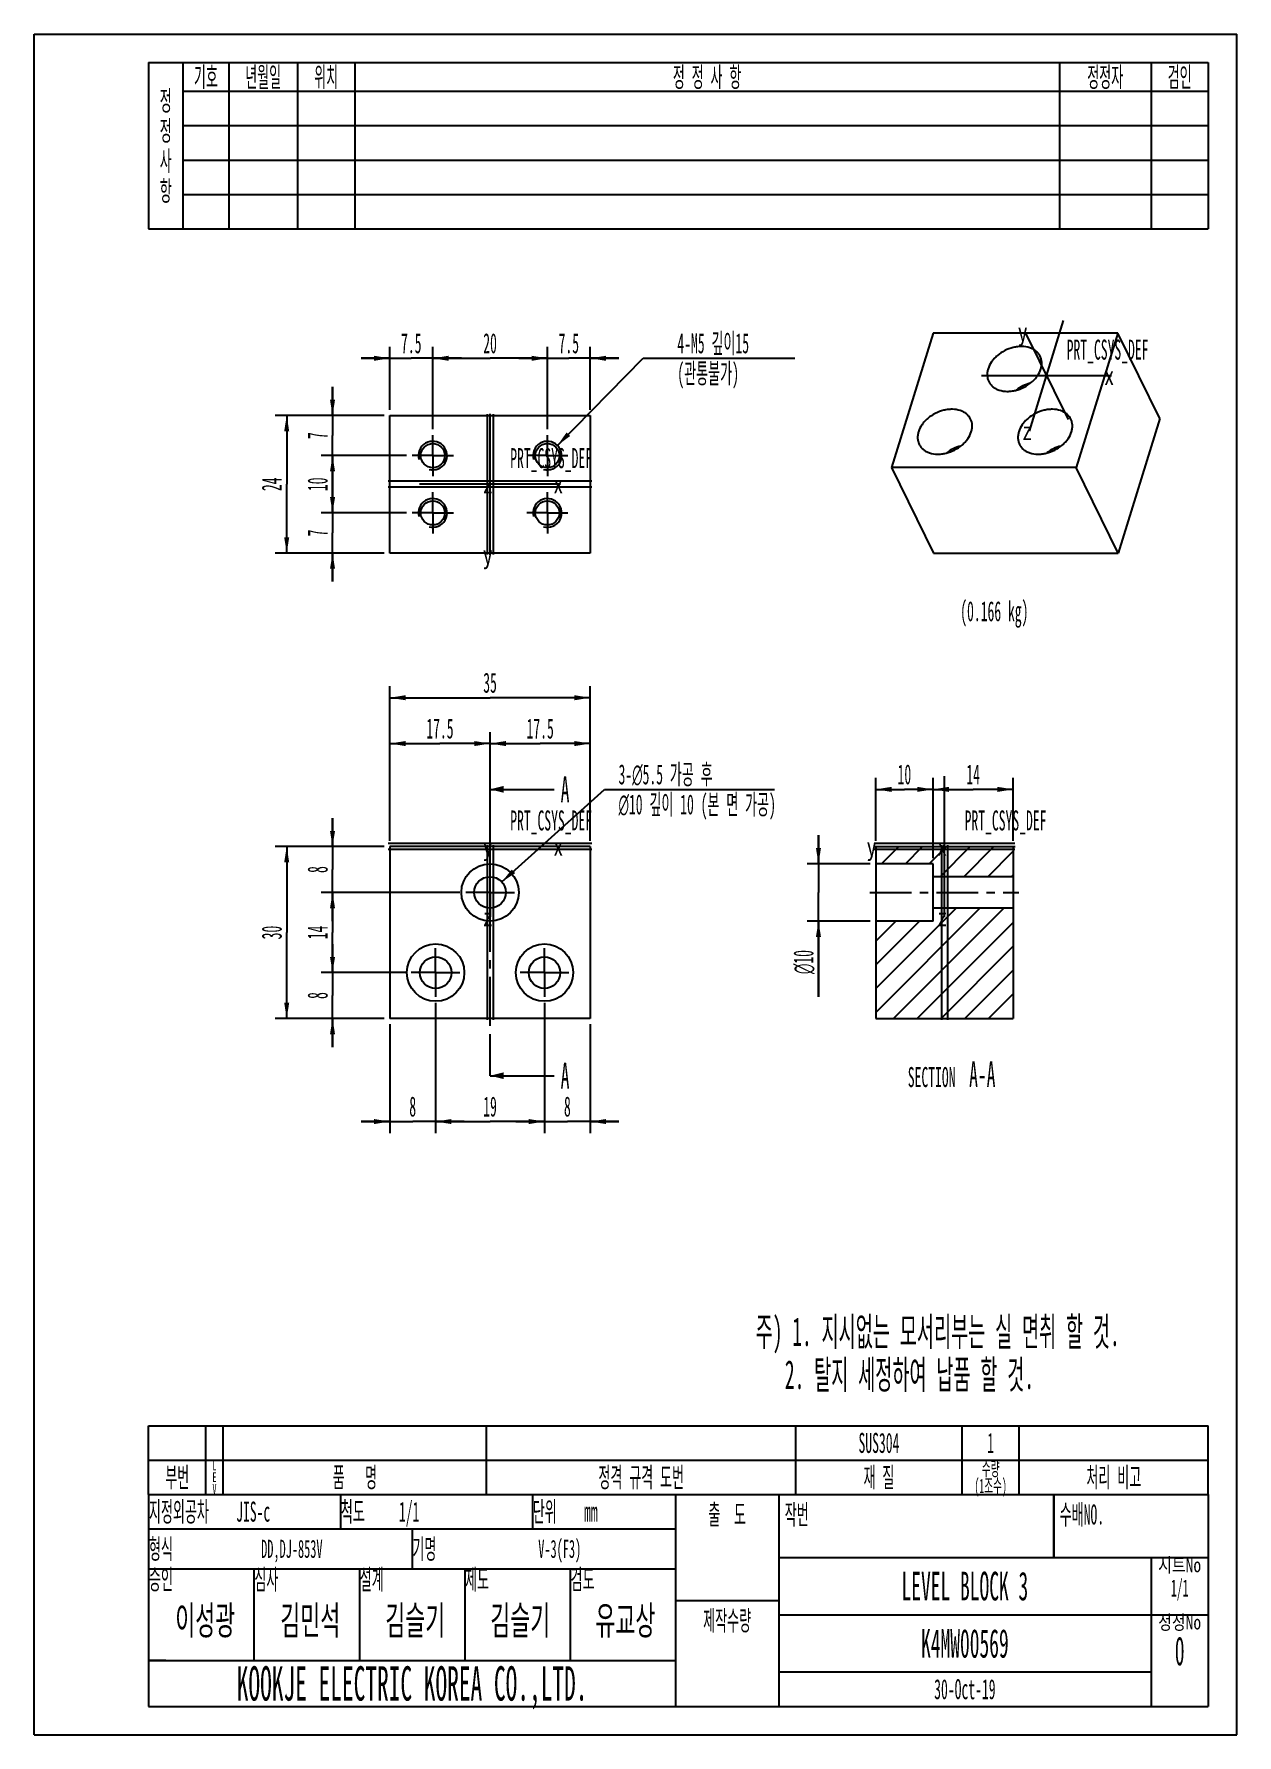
# Model space of a CAD drawing. Header units: millimetres. Extents: x 0 to 210, y 0 to 297.
import ezdxf

# ---------------------------------------------------------------- set-up
doc = ezdxf.new("R2010")
doc.units = ezdxf.units.MM
doc.header["$LTSCALE"] = 19.36
doc.linetypes.add('CENTER', pattern=[0.6, 0.375, -0.075, 0.075, -0.075])
doc.layers.get('0').update_dxf_attribs({"linetype": 'CONTINUOUS'})
for name, color, linetype in [('01___PRT_ALL_DTM_PLN', 7, 'CONTINUOUS'), ('02___PRT_ALL_AXES', 7, 'CONTINUOUS'), ('05___PRT_ALL_DTM_CSYS', 7, 'CONTINUOUS'), ('7_ALL_FEATURES', 7, 'CONTINUOUS'), ('DEFAULT_1', 7, 'CENTER')]:
    doc.layers.add(name, color=color, linetype=linetype)
doc.styles.get("Standard").update_dxf_attribs({"font": 'txt', "width": 0.5})
doc.styles.add('TEXTSTYLE_2', font='txt', dxfattribs={"width": 0.8})
doc.styles.add('TEXTSTYLE_3', font='gdt', dxfattribs={"width": 0.5})
doc.dimstyles.new('DIMSTYLE_1', dxfattribs={"dimtxt": 3.5, "dimasz": 2.76, "dimexe": 2, "dimexo": 1, "dimgap": 0.875, "dimtad": 1, "dimdec": 3, "dimdsep": 46, "dimtxsty": 'Standard', "dimblk": '_FILLED', "dimblk1": '_FILLED', "dimblk2": '_FILLED', "dimcen": 0.09, "dimazin": 2, "dimtp": 0.2, "dimtm": 0.2, "dimtfac": 1, "dimtdec": 3, "dimtofl": 0, "dimtmove": 0, "dimatfit": 3, "dimldrblk": '_FILLED', "dimfxl": 1, "dimtolj": 1, "dimarcsym": 0})
doc.dimstyles.new('DIMSTYLE_2', dxfattribs={"dimtxt": 3.5, "dimasz": 2.76, "dimexe": 2, "dimexo": 1, "dimgap": 0.875, "dimtad": 1, "dimdec": 3, "dimdsep": 46, "dimtxsty": 'Standard', "dimblk": '_FILLED', "dimblk1": '_FILLED', "dimblk2": '_FILLED', "dimcen": 0.09, "dimazin": 2, "dimtp": 0.3, "dimtm": 0.3, "dimtfac": 1, "dimtdec": 3, "dimtofl": 0, "dimtmove": 0, "dimatfit": 3, "dimldrblk": '_FILLED', "dimfxl": 1, "dimtolj": 1, "dimarcsym": 0})
doc.dimstyles.new('DIMSTYLE_3', dxfattribs={"dimtxt": 3.5, "dimasz": 2.76, "dimexe": 2, "dimexo": 1, "dimtad": 1, "dimdec": 3, "dimdsep": 46, "dimtxsty": 'Standard', "dimblk": '_FILLED', "dimblk1": '_FILLED', "dimblk2": '_FILLED', "dimcen": 0.09, "dimazin": 2, "dimtp": 0.1, "dimtm": 0.1, "dimtfac": 1, "dimtdec": 3, "dimtofl": 0, "dimtmove": 0, "dimatfit": 1, "dimldrblk": '_FILLED', "dimfxl": 1, "dimtolj": 1, "dimarcsym": 0})
doc.dimstyles.new('DIMSTYLE_4', dxfattribs={"dimtxt": 3.5, "dimasz": 2.76, "dimexe": 2, "dimexo": 1, "dimtad": 1, "dimdec": 3, "dimdsep": 46, "dimtxsty": 'Standard', "dimblk": '_FILLED', "dimblk1": '_FILLED', "dimblk2": '_FILLED', "dimcen": 0.09, "dimazin": 2, "dimtp": 0.001, "dimtm": 0.001, "dimtfac": 1, "dimtdec": 3, "dimtofl": 0, "dimtmove": 0, "dimatfit": 1, "dimldrblk": '_FILLED', "dimfxl": 1, "dimtolj": 1, "dimarcsym": 0})
doc.dimstyles.get("Standard").update_dxf_attribs({"dimtxt": 3.5, "dimasz": 2.76, "dimexe": 2, "dimexo": 1, "dimtad": 1, "dimdsep": 46, "dimtxsty": 'Standard', "dimblk": '_FILLED', "dimblk1": '_FILLED', "dimblk2": '_FILLED', "dimcen": 0.09, "dimazin": 2, "dimtol": 1, "dimtp": 0.05, "dimtm": 0.05, "dimtfac": 1, "dimtofl": 0, "dimtmove": 0, "dimatfit": 3, "dimldrblk": '_FILLED', "dimfxl": 1, "dimtolj": 1, "dimarcsym": 0})

msp = doc.modelspace()

# ---------------------------------------------------------------- texts
at = {"color": 2, "linetype": 'Continuous', "line_spacing_factor": 0.9}
for s, insert, char_height, width, attachment_point in [('(0.166 kg)', (161.6896, 197.9685), 3.5, 17.5, 1), ('SECTION  \\H4.5;A-A', (160.1828, 117.6271), 3.5, 22.5, 2), ('주) 1. 지시없는 모서리부는 실 면취 할 것.\\P   2. 탈지 세정하여 납품 할 것.', (125.972, 72.9367), 5, 106.875, 1)]:
    msp.add_mtext(s, dxfattribs=dict(at, insert=insert, char_height=char_height, width=width, attachment_point=attachment_point))
at = {"color": 7, "linetype": 'Continuous', "char_height": 4.5, "width": 2.25, "attachment_point": 1, "line_spacing_factor": 0.9}
for insert in [(91.9372, 167.3642), (91.9372, 117.3642)]:
    msp.add_mtext('A', dxfattribs=dict(at, insert=insert))
at = {"layer": '05___PRT_ALL_DTM_CSYS', "color": 7, "linetype": 'Continuous', "char_height": 3.1821, "width": 2.545714, "attachment_point": 1, "line_spacing_factor": 0.9, "style": 'TEXTSTYLE_2'}
for s, insert in [('y', (171.7186, 246.58)), ('x', (186.8242, 238.9218)), ('z', (172.4945, 229.2712)), ('z', (78.3373, 219.9711)), ('x', (90.6573, 219.9711)), ('y', (78.3373, 207.6511)), ('y', (78.3373, 156.7053)), ('x', (90.6573, 156.7053)), ('y', (145.3422, 156.7053)), ('x', (157.6622, 156.7053)), ('z', (78.3373, 144.3853)), ('z', (157.6622, 144.3853))]:
    msp.add_mtext(s, dxfattribs=dict(at, insert=insert))
at = {"layer": '05___PRT_ALL_DTM_CSYS', "color": 7, "linetype": 'Continuous', "char_height": 3.5, "width": 21, "attachment_point": 1, "line_spacing_factor": 0.9}
for insert in [(180.2696, 243.6467), (83.1302, 224.696), (83.1302, 161.4302), (162.4551, 161.4302)]:
    msp.add_mtext('PRT_CSYS_DEF', dxfattribs=dict(at, insert=insert))

# ---------------------------------------------------------------- blocks, each defined once
blk = doc.blocks.new('_FILLED')
at = {"color": 0, "linetype": 'ByBlock'}
blk.add_solid([(0, 0), (-1, 0.16), (-1, -0.16)], dxfattribs=at)
blk = doc.blocks.new('XSEC_FILLED')
at = {"color": 0, "linetype": 'ByBlock'}
blk.add_solid([(0, 0), (-1, 0.25), (-1, -0.25)], dxfattribs=at)
blk = doc.blocks.new('*D2')
at = {"color": 2, "linetype": 'Continuous', "transparency": 16777216}
for p, q in [((62.11, 156.11), (62.11, 175.11)), ((62.11, 173.11), (70.86, 173.11)), ((79.61, 173.11), (70.86, 173.11)), ((79.61, 152.36), (79.61, 175.11))]:
    blk.add_line(p, q, dxfattribs=at)
at = {"color": 2, "linetype": 'Continuous', "transparency": 16777216, "xscale": 2.76, "yscale": 2.76, "zscale": 2.76, "rotation": 180}
blk.add_blockref('_FILLED', (62.11, 173.11), dxfattribs=at)
at = {"color": 2, "linetype": 'Continuous', "transparency": 16777216, "xscale": 2.76, "yscale": 2.76, "zscale": 2.76}
blk.add_blockref('_FILLED', (79.61, 173.11), dxfattribs=at)
at = {"color": 2, "linetype": 'Continuous', "transparency": 16777216, "insert": (70.86, 177.49), "char_height": 3.5, "width": 7, "attachment_point": 2, "line_spacing_factor": 0.9}
blk.add_mtext('17.5', dxfattribs=at)
blk = doc.blocks.new('*D3')
at = {"color": 2, "linetype": 'Continuous', "transparency": 16777216}
for p, q in [((79.61, 152.36), (79.61, 175.11)), ((79.61, 173.11), (88.36, 173.11)), ((97.11, 173.11), (88.36, 173.11)), ((97.11, 156.11), (97.11, 175.11))]:
    blk.add_line(p, q, dxfattribs=at)
at = {"color": 2, "linetype": 'Continuous', "transparency": 16777216, "xscale": 2.76, "yscale": 2.76, "zscale": 2.76, "rotation": 180}
blk.add_blockref('_FILLED', (79.61, 173.11), dxfattribs=at)
at = {"color": 2, "linetype": 'Continuous', "transparency": 16777216, "xscale": 2.76, "yscale": 2.76, "zscale": 2.76}
blk.add_blockref('_FILLED', (97.11, 173.11), dxfattribs=at)
at = {"color": 2, "linetype": 'Continuous', "transparency": 16777216, "insert": (88.36, 177.49), "char_height": 3.5, "width": 7, "attachment_point": 2, "line_spacing_factor": 0.9}
blk.add_mtext('17.5', dxfattribs=at)
blk = doc.blocks.new('*D4')
at = {"color": 2, "linetype": 'Continuous', "transparency": 16777216}
for p, q in [((70.11, 127.86), (70.11, 105.11)), ((62.11, 124.11), (62.11, 105.11)), ((62.11, 107.11), (57.11, 107.11)), ((57.11, 107.11), (66.11, 107.11)), ((75.11, 107.11), (66.11, 107.11)), ((70.11, 107.11), (75.11, 107.11))]:
    blk.add_line(p, q, dxfattribs=at)
at = {"color": 2, "linetype": 'Continuous', "transparency": 16777216, "xscale": 2.76, "yscale": 2.76, "zscale": 2.76}
blk.add_blockref('_FILLED', (62.11, 107.11), dxfattribs=at)
at = {"color": 2, "linetype": 'Continuous', "transparency": 16777216, "xscale": 2.76, "yscale": 2.76, "zscale": 2.76, "rotation": 180}
blk.add_blockref('_FILLED', (70.11, 107.11), dxfattribs=at)
at = {"color": 2, "linetype": 'Continuous', "transparency": 16777216, "insert": (66.11, 111.49), "char_height": 3.5, "width": 1.75, "attachment_point": 2, "line_spacing_factor": 0.9}
blk.add_mtext('8', dxfattribs=at)
blk = doc.blocks.new('*D5')
at = {"color": 2, "linetype": 'Continuous', "transparency": 16777216}
for p, q in [((70.11, 127.86), (70.11, 105.11)), ((89.11, 127.86), (89.11, 105.11)), ((70.11, 107.11), (79.61, 107.11)), ((89.11, 107.11), (79.61, 107.11))]:
    blk.add_line(p, q, dxfattribs=at)
at = {"color": 2, "linetype": 'Continuous', "transparency": 16777216, "xscale": 2.76, "yscale": 2.76, "zscale": 2.76, "rotation": 180}
blk.add_blockref('_FILLED', (70.11, 107.11), dxfattribs=at)
at = {"color": 2, "linetype": 'Continuous', "transparency": 16777216, "xscale": 2.76, "yscale": 2.76, "zscale": 2.76}
blk.add_blockref('_FILLED', (89.11, 107.11), dxfattribs=at)
at = {"color": 2, "linetype": 'Continuous', "transparency": 16777216, "insert": (79.61, 111.49), "char_height": 3.5, "width": 3.5, "attachment_point": 2, "line_spacing_factor": 0.9}
blk.add_mtext('19', dxfattribs=at)
blk = doc.blocks.new('*D6')
at = {"color": 2, "linetype": 'Continuous', "transparency": 16777216}
for p, q in [((89.11, 127.86), (89.11, 105.11)), ((97.11, 124.11), (97.11, 105.11)), ((89.11, 107.11), (84.11, 107.11)), ((84.11, 107.11), (93.11, 107.11)), ((102.11, 107.11), (93.11, 107.11)), ((97.11, 107.11), (102.11, 107.11))]:
    blk.add_line(p, q, dxfattribs=at)
at = {"color": 2, "linetype": 'Continuous', "transparency": 16777216, "xscale": 2.76, "yscale": 2.76, "zscale": 2.76}
blk.add_blockref('_FILLED', (89.11, 107.11), dxfattribs=at)
at = {"color": 2, "linetype": 'Continuous', "transparency": 16777216, "xscale": 2.76, "yscale": 2.76, "zscale": 2.76, "rotation": 180}
blk.add_blockref('_FILLED', (97.11, 107.11), dxfattribs=at)
at = {"color": 2, "linetype": 'Continuous', "transparency": 16777216, "insert": (93.11, 111.49), "char_height": 3.5, "width": 1.75, "attachment_point": 2, "line_spacing_factor": 0.9}
blk.add_mtext('8', dxfattribs=at)
blk = doc.blocks.new('*D7')
at = {"color": 2, "linetype": 'Continuous', "transparency": 16777216}
for p, q in [((52.11, 155.11), (52.11, 160.11)), ((52.11, 160.11), (52.11, 151.11)), ((61.11, 155.11), (50.11, 155.11)), ((52.11, 142.11), (52.11, 151.11)), ((74.36, 147.11), (50.11, 147.11)), ((52.11, 147.11), (52.11, 142.11))]:
    blk.add_line(p, q, dxfattribs=at)
at = {"color": 2, "linetype": 'Continuous', "transparency": 16777216, "xscale": 2.76, "yscale": 2.76, "zscale": 2.76}
for p, rotation in [((52.11, 155.11), 270), ((52.11, 147.11), 90)]:
    blk.add_blockref('_FILLED', p, dxfattribs=dict(at, rotation=rotation))
at = {"color": 2, "linetype": 'Continuous', "transparency": 16777216, "insert": (47.74, 151.11), "char_height": 3.5, "width": 1.75, "attachment_point": 2, "rotation": 90, "line_spacing_factor": 0.9}
blk.add_mtext('8', dxfattribs=at)
blk = doc.blocks.new('*D8')
at = {"color": 2, "linetype": 'Continuous', "transparency": 16777216}
for p, q in [((74.36, 147.11), (50.11, 147.11)), ((52.11, 147.11), (52.11, 140.11)), ((52.11, 133.11), (52.11, 140.11)), ((64.86, 133.11), (50.11, 133.11))]:
    blk.add_line(p, q, dxfattribs=at)
at = {"color": 2, "linetype": 'Continuous', "transparency": 16777216, "xscale": 2.76, "yscale": 2.76, "zscale": 2.76}
for p, rotation in [((52.11, 147.11), 90), ((52.11, 133.11), 270)]:
    blk.add_blockref('_FILLED', p, dxfattribs=dict(at, rotation=rotation))
at = {"color": 2, "linetype": 'Continuous', "transparency": 16777216, "insert": (47.74, 140.11), "char_height": 3.5, "width": 3.5, "attachment_point": 2, "rotation": 90, "line_spacing_factor": 0.9}
blk.add_mtext('14', dxfattribs=at)
blk = doc.blocks.new('*D9')
at = {"color": 2, "linetype": 'Continuous', "transparency": 16777216}
for p, q in [((52.11, 133.11), (52.11, 138.11)), ((52.11, 138.11), (52.11, 129.11)), ((64.86, 133.11), (50.11, 133.11)), ((52.11, 120.11), (52.11, 129.11)), ((61.11, 125.11), (50.11, 125.11)), ((52.11, 125.11), (52.11, 120.11))]:
    blk.add_line(p, q, dxfattribs=at)
at = {"color": 2, "linetype": 'Continuous', "transparency": 16777216, "xscale": 2.76, "yscale": 2.76, "zscale": 2.76}
for p, rotation in [((52.11, 133.11), 270), ((52.11, 125.11), 90)]:
    blk.add_blockref('_FILLED', p, dxfattribs=dict(at, rotation=rotation))
at = {"color": 2, "linetype": 'Continuous', "transparency": 16777216, "insert": (47.74, 129.11), "char_height": 3.5, "width": 1.75, "attachment_point": 2, "rotation": 90, "line_spacing_factor": 0.9}
blk.add_mtext('8', dxfattribs=at)
blk = doc.blocks.new('*D10')
at = {"color": 2, "linetype": 'Continuous', "transparency": 16777216}
for p, q in [((61.11, 155.11), (42.11, 155.11)), ((44.11, 155.11), (44.11, 140.11)), ((44.11, 125.11), (44.11, 140.11)), ((61.11, 125.11), (42.11, 125.11))]:
    blk.add_line(p, q, dxfattribs=at)
at = {"color": 2, "linetype": 'Continuous', "transparency": 16777216, "xscale": 2.76, "yscale": 2.76, "zscale": 2.76}
for p, rotation in [((44.11, 155.11), 90), ((44.11, 125.11), 270)]:
    blk.add_blockref('_FILLED', p, dxfattribs=dict(at, rotation=rotation))
at = {"color": 2, "linetype": 'Continuous', "transparency": 16777216, "insert": (39.74, 140.11), "char_height": 3.5, "width": 3.5, "attachment_point": 2, "rotation": 90, "line_spacing_factor": 0.9}
blk.add_mtext('30', dxfattribs=at)
blk = doc.blocks.new('*D11')
at = {"color": 2, "linetype": 'Continuous', "transparency": 16777216}
for p, q in [((62.11, 156.11), (62.11, 183.11)), ((97.11, 156.11), (97.11, 183.11)), ((62.11, 181.11), (79.61, 181.11)), ((97.11, 181.11), (79.61, 181.11))]:
    blk.add_line(p, q, dxfattribs=at)
at = {"color": 2, "linetype": 'Continuous', "transparency": 16777216, "xscale": 2.76, "yscale": 2.76, "zscale": 2.76, "rotation": 180}
blk.add_blockref('_FILLED', (62.11, 181.11), dxfattribs=at)
at = {"color": 2, "linetype": 'Continuous', "transparency": 16777216, "xscale": 2.76, "yscale": 2.76, "zscale": 2.76}
blk.add_blockref('_FILLED', (97.11, 181.11), dxfattribs=at)
at = {"color": 2, "linetype": 'Continuous', "transparency": 16777216, "insert": (79.61, 185.49), "char_height": 3.5, "width": 3.5, "attachment_point": 2, "line_spacing_factor": 0.9}
blk.add_mtext('35', dxfattribs=at)
blk = doc.blocks.new('*D12')
at = {"color": 2, "linetype": 'Continuous', "transparency": 16777216}
for p, q in [((62.11, 231.38), (62.11, 242.38)), ((69.61, 227.98), (69.61, 242.38)), ((62.11, 240.38), (57.11, 240.38)), ((57.11, 240.38), (65.86, 240.38)), ((74.61, 240.38), (65.86, 240.38)), ((69.61, 240.38), (74.61, 240.38))]:
    blk.add_line(p, q, dxfattribs=at)
at = {"color": 2, "linetype": 'Continuous', "transparency": 16777216, "xscale": 2.76, "yscale": 2.76, "zscale": 2.76}
blk.add_blockref('_FILLED', (62.11, 240.38), dxfattribs=at)
at = {"color": 2, "linetype": 'Continuous', "transparency": 16777216, "xscale": 2.76, "yscale": 2.76, "zscale": 2.76, "rotation": 180}
blk.add_blockref('_FILLED', (69.61, 240.38), dxfattribs=at)
at = {"color": 2, "linetype": 'Continuous', "transparency": 16777216, "insert": (65.86, 244.76), "char_height": 3.5, "width": 5.25, "attachment_point": 2, "line_spacing_factor": 0.9}
blk.add_mtext('7.5', dxfattribs=at)
blk = doc.blocks.new('*D13')
at = {"color": 2, "linetype": 'Continuous', "transparency": 16777216}
for p, q in [((69.61, 227.98), (69.61, 242.38)), ((89.61, 227.98), (89.61, 242.38)), ((69.61, 240.38), (79.61, 240.38)), ((89.61, 240.38), (79.61, 240.38))]:
    blk.add_line(p, q, dxfattribs=at)
at = {"color": 2, "linetype": 'Continuous', "transparency": 16777216, "xscale": 2.76, "yscale": 2.76, "zscale": 2.76, "rotation": 180}
blk.add_blockref('_FILLED', (69.61, 240.38), dxfattribs=at)
at = {"color": 2, "linetype": 'Continuous', "transparency": 16777216, "xscale": 2.76, "yscale": 2.76, "zscale": 2.76}
blk.add_blockref('_FILLED', (89.61, 240.38), dxfattribs=at)
at = {"color": 2, "linetype": 'Continuous', "transparency": 16777216, "insert": (79.61, 244.76), "char_height": 3.5, "width": 3.5, "attachment_point": 2, "line_spacing_factor": 0.9}
blk.add_mtext('20', dxfattribs=at)
blk = doc.blocks.new('*D14')
at = {"color": 2, "linetype": 'Continuous', "transparency": 16777216}
for p, q in [((89.61, 227.98), (89.61, 242.38)), ((97.11, 231.38), (97.11, 242.38)), ((89.61, 240.38), (84.61, 240.38)), ((84.61, 240.38), (93.36, 240.38)), ((102.11, 240.38), (93.36, 240.38)), ((97.11, 240.38), (102.11, 240.38))]:
    blk.add_line(p, q, dxfattribs=at)
at = {"color": 2, "linetype": 'Continuous', "transparency": 16777216, "xscale": 2.76, "yscale": 2.76, "zscale": 2.76}
blk.add_blockref('_FILLED', (89.61, 240.38), dxfattribs=at)
at = {"color": 2, "linetype": 'Continuous', "transparency": 16777216, "xscale": 2.76, "yscale": 2.76, "zscale": 2.76, "rotation": 180}
blk.add_blockref('_FILLED', (97.11, 240.38), dxfattribs=at)
at = {"color": 2, "linetype": 'Continuous', "transparency": 16777216, "insert": (93.36, 244.76), "char_height": 3.5, "width": 5.25, "attachment_point": 2, "line_spacing_factor": 0.9}
blk.add_mtext('7.5', dxfattribs=at)
blk = doc.blocks.new('*D15')
at = {"color": 2, "linetype": 'Continuous', "transparency": 16777216}
for p, q in [((52.11, 230.38), (52.11, 235.38)), ((52.11, 235.38), (52.11, 226.88)), ((61.11, 230.38), (50.11, 230.38)), ((52.11, 218.38), (52.11, 226.88)), ((65.01, 223.38), (50.11, 223.38)), ((52.11, 223.38), (52.11, 218.38))]:
    blk.add_line(p, q, dxfattribs=at)
at = {"color": 2, "linetype": 'Continuous', "transparency": 16777216, "xscale": 2.76, "yscale": 2.76, "zscale": 2.76}
for p, rotation in [((52.11, 230.38), 270), ((52.11, 223.38), 90)]:
    blk.add_blockref('_FILLED', p, dxfattribs=dict(at, rotation=rotation))
at = {"color": 2, "linetype": 'Continuous', "transparency": 16777216, "insert": (47.74, 226.88), "char_height": 3.5, "width": 1.75, "attachment_point": 2, "rotation": 90, "line_spacing_factor": 0.9}
blk.add_mtext('7', dxfattribs=at)
blk = doc.blocks.new('*D16')
at = {"color": 2, "linetype": 'Continuous', "transparency": 16777216}
for p, q in [((65.01, 223.38), (50.11, 223.38)), ((52.11, 223.38), (52.11, 218.38)), ((52.11, 213.38), (52.11, 218.38)), ((65.01, 213.38), (50.11, 213.38))]:
    blk.add_line(p, q, dxfattribs=at)
at = {"color": 2, "linetype": 'Continuous', "transparency": 16777216, "xscale": 2.76, "yscale": 2.76, "zscale": 2.76}
for p, rotation in [((52.11, 223.38), 90), ((52.11, 213.38), 270)]:
    blk.add_blockref('_FILLED', p, dxfattribs=dict(at, rotation=rotation))
at = {"color": 2, "linetype": 'Continuous', "transparency": 16777216, "insert": (47.74, 218.38), "char_height": 3.5, "width": 3.5, "attachment_point": 2, "rotation": 90, "line_spacing_factor": 0.9}
blk.add_mtext('10', dxfattribs=at)
blk = doc.blocks.new('*D17')
at = {"color": 2, "linetype": 'Continuous', "transparency": 16777216}
for p, q in [((52.11, 213.38), (52.11, 218.38)), ((52.11, 218.38), (52.11, 209.88)), ((65.01, 213.38), (50.11, 213.38)), ((52.11, 201.38), (52.11, 209.88)), ((61.11, 206.38), (50.11, 206.38)), ((52.11, 206.38), (52.11, 201.38))]:
    blk.add_line(p, q, dxfattribs=at)
at = {"color": 2, "linetype": 'Continuous', "transparency": 16777216, "xscale": 2.76, "yscale": 2.76, "zscale": 2.76}
for p, rotation in [((52.11, 213.38), 270), ((52.11, 206.38), 90)]:
    blk.add_blockref('_FILLED', p, dxfattribs=dict(at, rotation=rotation))
at = {"color": 2, "linetype": 'Continuous', "transparency": 16777216, "insert": (47.74, 209.88), "char_height": 3.5, "width": 1.75, "attachment_point": 2, "rotation": 90, "line_spacing_factor": 0.9}
blk.add_mtext('7', dxfattribs=at)
blk = doc.blocks.new('*D18')
at = {"color": 2, "linetype": 'Continuous', "transparency": 16777216}
for p, q in [((61.11, 230.38), (42.11, 230.38)), ((44.11, 230.38), (44.11, 218.38)), ((44.11, 206.38), (44.11, 218.38)), ((61.11, 206.38), (42.11, 206.38))]:
    blk.add_line(p, q, dxfattribs=at)
at = {"color": 2, "linetype": 'Continuous', "transparency": 16777216, "xscale": 2.76, "yscale": 2.76, "zscale": 2.76}
for p, rotation in [((44.11, 230.38), 90), ((44.11, 206.38), 270)]:
    blk.add_blockref('_FILLED', p, dxfattribs=dict(at, rotation=rotation))
at = {"color": 2, "linetype": 'Continuous', "transparency": 16777216, "insert": (39.74, 218.38), "char_height": 3.5, "width": 3.5, "attachment_point": 2, "rotation": 90, "line_spacing_factor": 0.9}
blk.add_mtext('24', dxfattribs=at)
blk = doc.blocks.new('*D19')
at = {"color": 2, "linetype": 'Continuous', "transparency": 16777216}
for p, q in [((146.94, 156.11), (146.94, 167.11)), ((156.94, 153.11), (156.94, 167.11)), ((146.94, 165.11), (151.94, 165.11)), ((156.94, 165.11), (151.94, 165.11))]:
    blk.add_line(p, q, dxfattribs=at)
at = {"color": 2, "linetype": 'Continuous', "transparency": 16777216, "xscale": 2.76, "yscale": 2.76, "zscale": 2.76, "rotation": 180}
blk.add_blockref('_FILLED', (146.94, 165.11), dxfattribs=at)
at = {"color": 2, "linetype": 'Continuous', "transparency": 16777216, "xscale": 2.76, "yscale": 2.76, "zscale": 2.76}
blk.add_blockref('_FILLED', (156.94, 165.11), dxfattribs=at)
at = {"color": 2, "linetype": 'Continuous', "transparency": 16777216, "insert": (151.94, 169.49), "char_height": 3.5, "width": 3.5, "attachment_point": 2, "line_spacing_factor": 0.9}
blk.add_mtext('10', dxfattribs=at)
blk = doc.blocks.new('*D20')
at = {"color": 2, "linetype": 'Continuous', "transparency": 16777216}
for p, q in [((136.94, 152.11), (136.94, 157.11)), ((136.94, 157.11), (136.94, 147.11)), ((145.94, 152.11), (134.94, 152.11)), ((136.94, 128.89), (136.94, 147.11)), ((145.94, 142.11), (134.94, 142.11)), ((136.94, 142.11), (136.94, 128.89))]:
    blk.add_line(p, q, dxfattribs=at)
at = {"color": 2, "linetype": 'Continuous', "transparency": 16777216, "xscale": 2.76, "yscale": 2.76, "zscale": 2.76}
for p, rotation in [((136.94, 152.11), 270), ((136.94, 142.11), 90)]:
    blk.add_blockref('_FILLED', p, dxfattribs=dict(at, rotation=rotation))
at = {"color": 2, "linetype": 'Continuous', "transparency": 16777216, "insert": (132.56, 137.06), "char_height": 3.5, "width": 8.1667, "attachment_point": 3, "rotation": 90, "line_spacing_factor": 0.9, "style": 'TEXTSTYLE_3'}
blk.add_mtext('{\\fgdt;n}\\ftxt;10', dxfattribs=at)
blk = doc.blocks.new('*D21')
at = {"color": 2, "linetype": 'Continuous', "transparency": 16777216}
for p, q in [((156.94, 153.11), (156.94, 167.11)), ((170.94, 156.11), (170.94, 167.11)), ((156.94, 165.11), (163.94, 165.11)), ((170.94, 165.11), (163.94, 165.11))]:
    blk.add_line(p, q, dxfattribs=at)
at = {"color": 2, "linetype": 'Continuous', "transparency": 16777216, "xscale": 2.76, "yscale": 2.76, "zscale": 2.76, "rotation": 180}
blk.add_blockref('_FILLED', (156.94, 165.11), dxfattribs=at)
at = {"color": 2, "linetype": 'Continuous', "transparency": 16777216, "xscale": 2.76, "yscale": 2.76, "zscale": 2.76}
blk.add_blockref('_FILLED', (170.94, 165.11), dxfattribs=at)
at = {"color": 2, "linetype": 'Continuous', "transparency": 16777216, "insert": (163.94, 169.49), "char_height": 3.5, "width": 3.5, "attachment_point": 2, "line_spacing_factor": 0.9}
blk.add_mtext('14', dxfattribs=at)
blk = doc.blocks.new('*D22')
at = {"color": 2, "linetype": 'Continuous', "transparency": 16777216}
for p, q in [((81.65, 148.95), (99.6, 165.11)), ((99.6, 165.11), (99.6, 165.11)), ((99.6, 165.11), (129.28, 165.11))]:
    blk.add_line(p, q, dxfattribs=at)
at = {"color": 2, "linetype": 'Continuous', "transparency": 16777216, "xscale": 2.76, "yscale": 2.76, "zscale": 2.76, "rotation": 222.0053566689}
blk.add_blockref('_FILLED', (81.65, 148.95), dxfattribs=at)
at = {"color": 2, "linetype": 'Continuous', "transparency": 16777216, "insert": (102.04, 169.49), "char_height": 3.5, "width": 54.25, "attachment_point": 1, "line_spacing_factor": 0.9}
blk.add_mtext('3-\\fgdt;{\\fgdt;n}\\ftxt;5.5 가공 후\\P\\fgdt;{\\fgdt;n}\\ftxt;10 깊이 10 (본 면 가공)', dxfattribs=at)
blk = doc.blocks.new('*D23')
at = {"color": 2, "linetype": 'Continuous', "transparency": 16777216}
for p, q in [((91.36, 225.16), (106.31, 240.38)), ((106.31, 240.38), (108.11, 240.38)), ((108.11, 240.38), (132.84, 240.38))]:
    blk.add_line(p, q, dxfattribs=at)
at = {"color": 2, "linetype": 'Continuous', "transparency": 16777216, "xscale": 2.76, "yscale": 2.76, "zscale": 2.76, "rotation": 225.5091993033}
blk.add_blockref('_FILLED', (91.36, 225.16), dxfattribs=at)
at = {"color": 2, "linetype": 'Continuous', "transparency": 16777216, "insert": (112.31, 244.76), "char_height": 3.5, "width": 24.5, "attachment_point": 1, "line_spacing_factor": 0.9}
blk.add_mtext('4-M5 깊이15\\P(관통불가)', dxfattribs=at)
blk = doc.blocks.new('*T25')
at = {"color": 2, "linetype": 'Continuous'}
for p, q in [((0, 0), (92, 0)), ((0, 0), (0, -7)), ((46, 0), (46, -7)), ((92, 0), (92, -7)), ((0, -7), (92, -7))]:
    blk.add_line(p, q, dxfattribs=at)
at = {"color": 2, "linetype": 'Continuous', "char_height": 3.5, "width": 8.166667, "attachment_point": 1, "line_spacing_factor": 0.9}
for s, insert in [('형식', (0.0625, -1.75)), ('기명', (46.0625, -1.75))]:
    blk.add_mtext(s, dxfattribs=dict(at, insert=insert))
blk = doc.blocks.new('*T26')
at = {"color": 2, "linetype": 'Continuous'}
for p, q in [((0, 0), (92, 0)), ((0, 0), (0, -6)), ((33.5, 0), (33.5, -6)), ((67, 0), (67, -6)), ((92, 0), (92, -6)), ((0, -6), (92, -6))]:
    blk.add_line(p, q, dxfattribs=at)
at = {"color": 2, "linetype": 'Continuous', "char_height": 3.5, "attachment_point": 1, "line_spacing_factor": 0.9}
for s, insert, width in [('지정외공차    JIS-c', (0.0625, -1.25), 51.916667), ('척도     1/1', (33.5625, -1.25), 36.166667), ('단위    mm', (67.0625, -1.25), 29.166667)]:
    blk.add_mtext(s, dxfattribs=dict(at, insert=insert, width=width))
blk = doc.blocks.new('*T27')
at = {"color": 2, "linetype": 'Continuous'}
for p, q in [((0, 0), (75, 0)), ((0, 0), (0, -26)), ((65, 0), (65, -26)), ((75, 0), (75, -26)), ((0, -10), (75, -10)), ((0, -20), (65, -20)), ((0, -26), (75, -26))]:
    blk.add_line(p, q, dxfattribs=at)
at = {"color": 2, "linetype": 'Continuous', "char_height": 2.5, "width": 17.33333333, "attachment_point": 2, "line_spacing_factor": 0.9, "style": 'TEXTSTYLE_2'}
for s, insert in [('시트No\\P\\H3.0;{\\W0.5;1}{\\W0.5;/}{\\W0.5;1}', (70, -0.078125)), ('정정No\\P\\H5.0;{\\W0.5;0}', (70, -10.078125))]:
    blk.add_mtext(s, dxfattribs=dict(at, insert=insert))
at = {"color": 2, "linetype": 'Continuous', "attachment_point": 2, "line_spacing_factor": 0.9}
for s, insert, char_height, width in [('LEVEL BLOCK 3', (32.5, -2.5), 5, 65), ('K4MW00569', (32.5, -12.5), 5, 45), ('30-Oct-19', (32.5, -21.25), 3.5, 31.5)]:
    blk.add_mtext(s, dxfattribs=dict(at, insert=insert, char_height=char_height, width=width))
blk = doc.blocks.new('*T28')
at = {"color": 2, "linetype": 'Continuous'}
for p, q in [((0, 0), (0, 12)), ((0, 12), (185, 12)), ((10, 0), (10, 12)), ((13, 0), (13, 12)), ((59, 0), (59, 12)), ((113, 0), (113, 12)), ((142, 0), (142, 12)), ((152, 0), (152, 12)), ((185, 0), (185, 12)), ((0, 6), (185, 6)), ((0, 0), (185, 0))]:
    blk.add_line(p, q, dxfattribs=at)
at = {"color": 2, "linetype": 'Continuous', "attachment_point": 2}
for s, insert, char_height, width, line_spacing_factor in [('SUS304', (127.5, 10.75), 3.5, 21, 0.9), ('1', (147, 10.75), 3.5, 3.5, 0.9), ('수량\\P(1조수)', (147, 5.75), 2.5, 13.3333, 0.72), ('부번', (5, 4.75), 3.5, 8.1667, 0.9), ('L\\PE\\PV', (11.5, 5.89), 1.7, 1.7, 0.72), ('품   명', (36, 4.75), 3.5, 18.6667, 0.9), ('정격 규격 도번', (86, 4.75), 3.5, 31.5, 0.9), ('재 질', (127.5, 4.75), 3.5, 11.6667, 0.9), ('처리 비고', (168.5, 4.75), 3.5, 19.8333, 0.9)]:
    blk.add_mtext(s, dxfattribs=dict(at, insert=insert, char_height=char_height, width=width, line_spacing_factor=line_spacing_factor))
blk = doc.blocks.new('*T29')
at = {"color": 2, "linetype": 'Continuous'}
for p, q in [((0, 0), (75, 0)), ((0, 0), (0, -11)), ((48, 0), (48, -11)), ((75, 0), (75, -11)), ((0, -11), (75, -11))]:
    blk.add_line(p, q, dxfattribs=at)
at = {"color": 2, "linetype": 'Continuous', "char_height": 3.5, "attachment_point": 1, "line_spacing_factor": 0.9}
for s, insert, width in [('작번', (1.05, -1.75), 8.1667), ('수배NO.', (49.05, -1.75), 18.6667)]:
    blk.add_mtext(s, dxfattribs=dict(at, insert=insert, width=width))
blk = doc.blocks.new('*T30')
at = {"color": 2, "linetype": 'Continuous'}
for p, q in [((0, 0), (18.4, 0)), ((0, 0), (0, -16)), ((18.4, 0), (18.4, -16)), ((0, -16), (18.4, -16))]:
    blk.add_line(p, q, dxfattribs=at)
blk = doc.blocks.new('*T31')
at = {"color": 2, "linetype": 'Continuous'}
for p, q in [((0, 0), (92, 0)), ((0, 0), (0, -16)), ((18.4, 0), (18.4, -16)), ((36.8, 0), (36.8, -16)), ((55.2, 0), (55.2, -16)), ((73.6, 0), (73.6, -16)), ((92, 0), (92, -16)), ((0, -16), (92, -16))]:
    blk.add_line(p, q, dxfattribs=at)
at = {"color": 2, "linetype": 'Continuous', "char_height": 3.5, "width": 8.16666667, "attachment_point": 1, "line_spacing_factor": 0.9}
for s, insert in [('승인', (0.0625, -0.078125)), ('심사', (18.4625, -0.078125)), ('설계', (36.8625, -0.078125)), ('제도', (55.2625, -0.078125)), ('검도', (73.6625, -0.078125))]:
    blk.add_mtext(s, dxfattribs=dict(at, insert=insert))
blk = doc.blocks.new('*T32')
at = {"color": 2, "linetype": 'Continuous'}
for p, q in [((0, 0), (18.4, 0)), ((0, 0), (0, -16)), ((18.4, 0), (18.4, -16)), ((0, -16), (18.4, -16))]:
    blk.add_line(p, q, dxfattribs=at)
blk = doc.blocks.new('*T33')
at = {"color": 2, "linetype": 'Continuous'}
for p, q in [((0, 0), (92, 0)), ((0, 0), (0, -7)), ((46, 0), (46, -7)), ((92, 0), (92, -7)), ((0, -7), (92, -7))]:
    blk.add_line(p, q, dxfattribs=at)
blk = doc.blocks.new('*T34')
at = {"color": 2, "linetype": 'Continuous'}
for p, q in [((0, 0), (18, 0)), ((0, 0), (0, -37)), ((18, 0), (18, -37)), ((0, -18.5), (18, -18.5)), ((0, -37), (18, -37))]:
    blk.add_line(p, q, dxfattribs=at)
at = {"color": 2, "linetype": 'Continuous', "char_height": 3.5, "attachment_point": 2, "line_spacing_factor": 0.9}
for s, insert, width in [('출  도', (9, -1.75), 15.1667), ('제작수량', (9, -20.25), 16.3333)]:
    blk.add_mtext(s, dxfattribs=dict(at, insert=insert, width=width))
blk = doc.blocks.new('*T35')
at = {"color": 2, "linetype": 'Continuous'}
for p, q in [((0, 0), (92, 0)), ((0, 0), (0, -8)), ((92, 0), (92, -8)), ((0, -8), (92, -8))]:
    blk.add_line(p, q, dxfattribs=at)
at = {"color": 2, "linetype": 'Continuous', "insert": (46, -1), "char_height": 6, "width": 180, "attachment_point": 2, "line_spacing_factor": 0.9}
blk.add_mtext('KOOKJE ELECTRIC KOREA CO.,LTD.', dxfattribs=at)
blk = doc.blocks.new('*T36')
at = {"color": 2, "linetype": 'Continuous'}
for p, q in [((0, 0), (75, 0)), ((0, 0), (0, -11)), ((48, 0), (48, -11)), ((75, 0), (75, -11)), ((0, -11), (75, -11))]:
    blk.add_line(p, q, dxfattribs=at)
blk = doc.blocks.new('*T37')
at = {"color": 2, "linetype": 'Continuous'}
for p, q in [((0, 0), (185, 0)), ((0, 0), (0, -29)), ((6, 0), (6, -29)), ((14, 0), (14, -29)), ((26, 0), (26, -29)), ((36, 0), (36, -29)), ((159, 0), (159, -29)), ((175, 0), (175, -29)), ((185, 0), (185, -29)), ((6, -5), (185, -5)), ((6, -11), (185, -11)), ((6, -17), (185, -17)), ((6, -23), (185, -23)), ((0, -29), (185, -29))]:
    blk.add_line(p, q, dxfattribs=at)
at = {"color": 2, "linetype": 'Continuous', "char_height": 3.5, "attachment_point": 2, "line_spacing_factor": 0.9}
for s, insert, width in [('기호', (10, -0.75), 8.1667), ('년월일', (20, -0.75), 12.25), ('위치', (31, -0.75), 8.1667), ('정 정 사 항', (97.5, -0.75), 26.8333), ('정정자', (167, -0.75), 12.25), ('검인', (180, -0.75), 8.1667), ('정\\P정\\P사\\P항', (3, -4.88), 4.0833)]:
    blk.add_mtext(s, dxfattribs=dict(at, insert=insert, width=width))
blk = doc.blocks.new('NAME_BL0', base_point=(63.38, 23.55))
at = {"color": 2, "linetype": 'Continuous'}
for p, q in [((20.03, 13.01), (20.03, 16.01)), ((23.03, 13.01), (20.03, 13.01))]:
    blk.add_line(p, q, dxfattribs=at)
for s, height, width, p in [('DD,DJ-853V', 3.15, 0.5, (39.65, 30.93)), ('V-3(F3)', 3.15, 0.5, (88.02, 30.93)), ('이성광', 5, 0.583333, (24.65, 17.51)), ('김민석', 5, 0.583333, (42.99, 17.51)), ('김슬기', 5, 0.583333, (61.32, 17.51)), ('김슬기', 5, 0.583333, (79.65, 17.51)), ('유교상', 5, 0.583333, (97.99, 17.51))]:
    blk.add_text(s, height=height, dxfattribs=dict(at, width=width)).set_placement(p)

# ---------------------------------------------------------------- dimensions: what is measured, and where the dimension line sits
at = {"color": 2, "linetype": 'Continuous'}
for base, p1, p2, dimstyle, picture, middle in [((69.6102, 240.38), (62.1102, 230.38), (69.6102, 226.98), 'DIMSTYLE_1', '*D12', (65.9148, 240.38)), ((89.6102, 240.38), (69.6102, 226.98), (89.6102, 226.98), 'DIMSTYLE_1', '*D13', (79.6102, 240.38)), ((97.1102, 240.38), (89.6102, 226.98), (97.1102, 230.38), 'DIMSTYLE_1', '*D14', (93.4148, 240.38)), ((97.1102, 181.1142), (62.1102, 155.1142), (97.1102, 155.1142), 'DIMSTYLE_2', '*D11', (79.6648, 181.1142)), ((79.6102, 173.1142), (62.1102, 155.1142), (79.6102, 151.3642), 'DIMSTYLE_1', '*D2', (71.1336, 173.1142)), ((97.1102, 173.1142), (79.6102, 151.3642), (97.1102, 155.1142), 'DIMSTYLE_1', '*D3', (88.6336, 173.1142)), ((156.9351, 165.1142), (146.9351, 155.1142), (156.9351, 152.1142), 'DIMSTYLE_1', '*D19', (152.1538, 165.1142)), ((170.9351, 165.1142), (156.9351, 152.1142), (170.9351, 155.1142), 'DIMSTYLE_1', '*D21', (164.2085, 165.1142)), ((70.1102, 107.1142), (62.1102, 125.1142), (70.1102, 128.8642), 'DIMSTYLE_1', '*D4', (66.1102, 107.1142)), ((89.1102, 107.1142), (70.1102, 128.8642), (89.1102, 128.8642), 'DIMSTYLE_1', '*D5', (79.8289, 107.1142)), ((97.1102, 107.1142), (89.1102, 128.8642), (97.1102, 125.1142), 'DIMSTYLE_1', '*D6', (93.1102, 107.1142))]:
    dim = msp.add_linear_dim(base=base, p1=p1, p2=p2, dimstyle=dimstyle, dxfattribs=at)
    dim.commit()
    dim.dimension.update_dxf_attribs({"geometry": picture, "text_midpoint": middle, "dimtype": 160})
for p1, p2, text, dimstyle, picture, middle in [((91.3621, 225.1634), (87.8582, 221.5966), '4-M<> 깊이15\\P(관통불가)', 'DIMSTYLE_4', '*D23', (120.4773, 240.38)), ((81.6536, 148.9545), (77.5667, 145.2739), '3-%%c<> 가공 후\\P%%c10 깊이 10 (본 면 가공)', 'DIMSTYLE_3', '*D22', (120.1245, 165.1142))]:
    dim = msp.add_diameter_dim_2p(p1=p1, p2=p2, text=text, dimstyle=dimstyle, override={"dimtih": 1, "dimtoh": 1, "dimpost": '<>'}, dxfattribs=at)
    dim.commit()
    dim.dimension.update_dxf_attribs({"geometry": picture, "text_midpoint": middle, "dimtype": 163})
for base, p1, p2, picture, middle in [((52.1102, 223.38), (62.1102, 230.38), (66.0102, 223.38), '*D15', (52.1102, 226.88)), ((44.1102, 206.38), (62.1102, 230.38), (62.1102, 206.38), '*D18', (44.1102, 218.4347)), ((52.1102, 213.38), (66.0102, 223.38), (66.0102, 213.38), '*D16', (52.1102, 218.5988)), ((52.1102, 206.38), (66.0102, 213.38), (62.1102, 206.38), '*D17', (52.1102, 209.88)), ((52.1102, 147.1142), (62.1102, 155.1142), (75.3602, 147.1142), '*D7', (52.1102, 151.1142)), ((44.1102, 125.1142), (62.1102, 155.1142), (62.1102, 125.1142), '*D10', (44.1102, 140.1142)), ((52.1102, 133.1142), (75.3602, 147.1142), (65.8602, 133.1142), '*D8', (52.1102, 140.3876)), ((52.1102, 125.1142), (65.8602, 133.1142), (62.1102, 125.1142), '*D9', (52.1102, 129.1142))]:
    dim = msp.add_linear_dim(base=base, p1=p1, p2=p2, angle=270, dimstyle='DIMSTYLE_1', dxfattribs=at)
    dim.commit()
    dim.dimension.update_dxf_attribs({"geometry": picture, "text_midpoint": middle, "dimtype": 160})
dim = msp.add_linear_dim(base=(136.9351, 142.1142), p1=(146.9351, 152.1142), p2=(146.9351, 142.1142), angle=270, text='%%c<>', dimstyle='DIMSTYLE_1', dxfattribs=at)
dim.commit()
dim.dimension.update_dxf_attribs({"geometry": '*D20', "text_midpoint": (136.9351, 132.9775), "dimtype": 160})

# ---------------------------------------------------------------- hatches: boundary and pattern name
at = {"linetype": 'Continuous'}
h = msp.add_hatch(dxfattribs=at)
h.set_pattern_fill('A', color=2, scale=2.937213, angle=45, style=0, pattern_type=0)
h.set_pattern_definition([(45, (0, 0), (-2.076923, 2.076923), [])])
edge = h.paths.add_edge_path()
edge.add_line((146.9351, 155.1142), (170.9351, 155.1142))
edge.add_line((170.9351, 155.1142), (170.9351, 149.8642))
edge.add_line((170.9351, 149.8642), (156.9351, 149.8642))
edge.add_line((156.9351, 149.8642), (156.9351, 152.1142))
edge.add_line((156.9351, 152.1142), (146.9351, 152.1142))
edge.add_line((146.9351, 155.1142), (146.9351, 152.1142))
edge = h.paths.add_edge_path()
edge.add_line((146.9351, 125.1142), (170.9351, 125.1142))
edge.add_line((146.9351, 142.1142), (146.9351, 125.1142))
edge.add_line((156.9351, 142.1142), (146.9351, 142.1142))
edge.add_line((156.9351, 142.1142), (156.9351, 144.3642))
edge.add_line((170.9351, 144.3642), (156.9351, 144.3642))
edge.add_line((170.9351, 144.3642), (170.9351, 125.1142))

# ---------------------------------------------------------------- linework, layer by layer
at = {"color": 7, "linetype": 'Continuous'}
for p, q in [((0, 0), (0, 297)), ((0, 297), (210, 297)), ((210, 0), (210, 297)), ((146.9351, 155.1142), (146.9351, 125.1142)), ((146.9351, 155.1142), (170.9351, 155.1142)), ((170.9351, 155.1142), (170.9351, 125.1142)), ((156.9351, 152.1142), (146.9351, 152.1142)), ((156.9351, 142.1142), (156.9351, 152.1142)), ((170.9351, 149.8642), (156.9351, 149.8642)), ((170.9351, 144.3642), (156.9351, 144.3642)), ((156.9351, 142.1142), (146.9351, 142.1142)), ((146.9351, 125.1142), (170.9351, 125.1142)), ((0, 0), (210, 0))]:
    msp.add_line(p, q, dxfattribs=at)
at = {"color": 2, "linetype": 'Continuous'}
for centre in [(69.6102, 223.38), (89.6102, 223.38), (69.6102, 213.38), (89.6102, 213.38)]:
    msp.add_arc(centre, 2.5, 255, 195, dxfattribs=at)
at = {"layer": '01___PRT_ALL_DTM_PLN', "color": 9, "linetype": 'Continuous'}
for p, q in [((79.0822, 230.6399), (79.0822, 206.1202)), ((97.37, 218.908), (61.8503, 218.908)), ((97.37, 155.6422), (61.8503, 155.6422)), ((79.0822, 155.3741), (79.0822, 124.8544)), ((171.1949, 155.6422), (146.6752, 155.6422)), ((159.4631, 155.3741), (159.4631, 124.8544))]:
    msp.add_line(p, q, dxfattribs=at)
at = {"layer": '01___PRT_ALL_DTM_PLN', "color": 7, "linetype": 'Continuous'}
for p, q in [((80.1382, 230.6399), (80.1382, 206.1202)), ((97.37, 217.852), (61.8503, 217.852)), ((97.37, 154.5862), (61.8503, 154.5862)), ((80.1382, 155.3741), (80.1382, 124.8544)), ((171.1949, 154.5862), (146.6752, 154.5862)), ((158.4071, 155.3741), (158.4071, 124.8544))]:
    msp.add_line(p, q, dxfattribs=at)
at = {"layer": '02___PRT_ALL_AXES', "color": 7, "linetype": 'CENTER'}
for p, q in [((69.6102, 223.38), (69.6102, 226.98)), ((89.6102, 223.38), (89.6102, 226.98)), ((69.6102, 223.38), (66.0102, 223.38)), ((69.6102, 223.38), (69.6102, 219.78)), ((69.6102, 223.38), (73.2102, 223.38)), ((89.6102, 223.38), (86.0102, 223.38)), ((89.6102, 223.38), (93.2102, 223.38)), ((89.6102, 223.38), (89.6102, 219.78)), ((69.6102, 213.38), (69.6102, 216.98)), ((89.6102, 213.38), (89.6102, 216.98)), ((69.6102, 213.38), (66.0102, 213.38)), ((69.6102, 213.38), (69.6102, 209.78)), ((69.6102, 213.38), (73.2102, 213.38)), ((89.6102, 213.38), (86.0102, 213.38)), ((89.6102, 213.38), (93.2102, 213.38)), ((89.6102, 213.38), (89.6102, 209.78)), ((79.6102, 147.1142), (79.6102, 151.3642)), ((79.6102, 147.1142), (75.3602, 147.1142)), ((79.6102, 147.1142), (79.6102, 142.8642)), ((79.6102, 147.1142), (83.8602, 147.1142)), ((145.9351, 147.1142), (171.9351, 147.1142)), ((70.1102, 133.1142), (70.1102, 137.3642)), ((89.1102, 133.1142), (89.1102, 137.3642)), ((70.1102, 133.1142), (65.8602, 133.1142)), ((70.1102, 133.1142), (70.1102, 128.8642)), ((70.1102, 133.1142), (74.3602, 133.1142)), ((89.1102, 133.1142), (84.8602, 133.1142)), ((89.1102, 133.1142), (93.3602, 133.1142)), ((89.1102, 133.1142), (89.1102, 128.8642))]:
    msp.add_line(p, q, dxfattribs=at)
at = {"layer": '02___PRT_ALL_AXES', "color": 7, "linetype": 'Continuous'}
for centre, radius in [((69.6102, 223.38), 2.1), ((89.6102, 223.38), 2.1), ((69.6102, 213.38), 2.1), ((89.6102, 213.38), 2.1), ((79.6102, 147.1142), 5), ((79.6102, 147.1142), 2.75), ((70.1102, 133.1142), 5), ((89.1102, 133.1142), 5), ((70.1102, 133.1142), 2.75), ((89.1102, 133.1142), 2.75)]:
    msp.add_circle(centre, radius, dxfattribs=at)
for centre in [(175.6329, 229.3933), (163.4939, 218.4267), (180.9941, 218.4267)]:
    msp.add_arc(centre, 6.8537, 104.813061, 127.394737, dxfattribs=at)
for points, knots in [([(175.6414, 240.7258), (175.557, 240.8978), (175.3468, 241.2277), (174.9261, 241.649), (174.4104, 241.9891), (173.596, 242.332), (172.6657, 242.468), (171.7004, 242.4167), (170.6853, 242.2334), (169.4512, 241.7724), (168.3525, 241.0486), (167.6114, 240.3391), (167.0103, 239.595), (166.6819, 238.9591), (166.5473, 238.5234)], [0, 0, 0, 0, 0.05074589, 0.10262924, 0.15660768, 0.21333752, 0.33562188, 0.4012029, 0.46900374, 0.60817362, 0.74693465, 0.8142542, 0.87920497, 1, 1, 1, 1]), ([(175.7579, 238.5234), (175.8166, 238.7134), (175.9026, 239.0949), (175.9285, 239.6698), (175.8468, 240.2205), (175.7206, 240.5644), (175.6414, 240.7258)], [0, 0, 0, 0, 0.26439414, 0.51709798, 0.7609104, 1, 1, 1, 1]), ([(166.5473, 238.5234), (166.4885, 238.3334), (166.4026, 237.9519), (166.3766, 237.377), (166.4584, 236.8263), (166.5845, 236.4825), (166.6637, 236.321)], [0, 0, 0, 0, 0.26439414, 0.51709798, 0.7609104, 1, 1, 1, 1]), ([(166.6637, 236.321), (166.7481, 236.149), (166.9583, 235.8191), (167.379, 235.3978), (167.8947, 235.0577), (168.7091, 234.7148), (169.6394, 234.5788), (170.6047, 234.6301), (171.6198, 234.8134), (172.8539, 235.2744), (173.9527, 235.9982), (174.6937, 236.7077), (175.2949, 237.4518), (175.6232, 238.0877), (175.7579, 238.5234)], [0, 0, 0, 0, 0.05074589, 0.10262924, 0.15660768, 0.21333752, 0.33562188, 0.4012029, 0.46900374, 0.60817362, 0.74693465, 0.8142542, 0.87920497, 1, 1, 1, 1]), ([(163.5024, 229.7592), (163.418, 229.9312), (163.2078, 230.2611), (162.7871, 230.6824), (162.2714, 231.0226), (161.457, 231.3654), (160.5267, 231.5014), (159.5614, 231.4502), (158.5463, 231.2668), (157.3122, 230.8058), (156.2135, 230.0821), (155.4724, 229.3725), (154.8713, 228.6284), (154.5429, 227.9925), (154.4082, 227.5568)], [0, 0, 0, 0, 0.05074589, 0.10262924, 0.15660768, 0.21333752, 0.33562188, 0.4012029, 0.46900374, 0.60817362, 0.74693465, 0.8142542, 0.87920497, 1, 1, 1, 1]), ([(163.6189, 227.5568), (163.6776, 227.7468), (163.7636, 228.1283), (163.7895, 228.7032), (163.7077, 229.2539), (163.5816, 229.5978), (163.5024, 229.7592)], [0, 0, 0, 0, 0.26439414, 0.51709798, 0.7609104, 1, 1, 1, 1]), ([(181.0025, 229.7592), (180.9181, 229.9312), (180.708, 230.2611), (180.2873, 230.6824), (179.7716, 231.0226), (178.9571, 231.3654), (178.0269, 231.5014), (177.0616, 231.4502), (176.0465, 231.2668), (174.8124, 230.8058), (173.7136, 230.0821), (172.9726, 229.3725), (172.3714, 228.6284), (172.043, 227.9925), (171.9084, 227.5568)], [0, 0, 0, 0, 0.05074589, 0.10262924, 0.15660768, 0.21333752, 0.33562188, 0.4012029, 0.46900374, 0.60817362, 0.74693465, 0.8142542, 0.87920497, 1, 1, 1, 1]), ([(181.119, 227.5568), (181.1777, 227.7468), (181.2637, 228.1283), (181.2897, 228.7032), (181.2079, 229.2539), (181.0817, 229.5978), (181.0025, 229.7592)], [0, 0, 0, 0, 0.26439414, 0.51709798, 0.7609104, 1, 1, 1, 1]), ([(154.4082, 227.5568), (154.3495, 227.3668), (154.2636, 226.9854), (154.2376, 226.4105), (154.3194, 225.8597), (154.4455, 225.5159), (154.5247, 225.3544)], [0, 0, 0, 0, 0.26439414, 0.51709798, 0.7609104, 1, 1, 1, 1]), ([(154.5247, 225.3544), (154.6091, 225.1825), (154.8193, 224.8525), (155.24, 224.4312), (155.7557, 224.0911), (156.5701, 223.7483), (157.5004, 223.6123), (158.4657, 223.6635), (159.4808, 223.8468), (160.7149, 224.3078), (161.8137, 225.0316), (162.5547, 225.7411), (163.1558, 226.4852), (163.4842, 227.1211), (163.6189, 227.5568)], [0, 0, 0, 0, 0.05074589, 0.10262924, 0.15660768, 0.21333752, 0.33562188, 0.4012029, 0.46900374, 0.60817362, 0.74693465, 0.8142542, 0.87920497, 1, 1, 1, 1]), ([(171.9084, 227.5568), (171.8497, 227.3668), (171.7637, 226.9854), (171.7378, 226.4105), (171.8195, 225.8597), (171.9457, 225.5159), (172.0249, 225.3544)], [0, 0, 0, 0, 0.26439414, 0.51709798, 0.7609104, 1, 1, 1, 1]), ([(172.0249, 225.3544), (172.1093, 225.1825), (172.3194, 224.8525), (172.7401, 224.4312), (173.2559, 224.0911), (174.0703, 223.7483), (175.0005, 223.6123), (175.9658, 223.6635), (176.981, 223.8468), (178.2151, 224.3078), (179.3138, 225.0316), (180.0548, 225.7411), (180.656, 226.4852), (180.9844, 227.1211), (181.119, 227.5568)], [0, 0, 0, 0, 0.05074589, 0.10262924, 0.15660768, 0.21333752, 0.33562188, 0.4012029, 0.46900374, 0.60817362, 0.74693465, 0.8142542, 0.87920497, 1, 1, 1, 1])]:
    msp.add_open_spline(points, degree=3, knots=knots, dxfattribs=at)
at = {"layer": '05___PRT_ALL_DTM_CSYS', "color": 7, "linetype": 'Continuous'}
for p, q in [((173.7673, 227.6801), (179.7319, 246.9813)), ((172.9915, 244.9889), (180.5077, 229.6725)), ((188.0971, 237.3307), (165.4021, 237.3307)), ((79.6102, 206.06), (79.6102, 230.7)), ((91.9302, 218.38), (67.2902, 218.38)), ((79.6102, 142.7942), (79.6102, 167.4342)), ((158.9351, 142.7942), (158.9351, 167.4342)), ((91.9302, 155.1142), (67.2902, 155.1142)), ((146.6151, 155.1142), (171.2551, 155.1142))]:
    msp.add_line(p, q, dxfattribs=at)
at = {"layer": '7_ALL_FEATURES', "color": 7, "linetype": 'Continuous'}
for p, q in [((156.9705, 244.79), (149.7085, 221.2902)), ((189.2077, 244.79), (156.9705, 244.79)), ((189.2077, 244.79), (181.9457, 221.2902)), ((196.5287, 229.8714), (189.2077, 244.79)), ((62.1102, 206.38), (62.1102, 230.38)), ((62.1102, 230.38), (97.1102, 230.38)), ((97.1102, 230.38), (97.1102, 206.38)), ((196.5287, 229.8714), (189.2667, 206.3716)), ((149.7085, 221.2902), (157.0295, 206.3716)), ((181.9457, 221.2902), (149.7085, 221.2902)), ((189.2667, 206.3716), (181.9457, 221.2902)), ((97.1102, 206.38), (62.1102, 206.38)), ((157.0295, 206.3716), (189.2667, 206.3716)), ((62.1102, 155.1142), (62.1102, 125.1142)), ((97.1102, 155.1142), (62.1102, 155.1142)), ((97.1102, 155.1142), (97.1102, 125.1142)), ((97.1102, 125.1142), (62.1102, 125.1142))]:
    msp.add_line(p, q, dxfattribs=at)
at = {"layer": 'DEFAULT_1', "color": 7, "linetype": 'CENTER'}
for p, q in [((79.6102, 155.1142), (79.6102, 165.1142)), ((79.6102, 115.1142), (79.6102, 125.1142))]:
    msp.add_line(p, q, dxfattribs=at)
at = {"layer": 'DEFAULT_1', "color": 9, "linetype": 'CENTER'}
msp.add_line((79.6102, 125.1142), (79.6102, 155.1142), dxfattribs=at)

# ---------------------------------------------------------------- block references
for name, p in [('*T37', (20, 292)), ('*T28', (20, 42)), ('*T26', (20, 42)), ('*T34', (112, 42)), ('*T29', (129.9997, 41.9998)), ('*T36', (130, 42)), ('*T25', (20, 36)), ('*T33', (20, 36)), ('*T27', (130, 31)), ('*T31', (20, 29)), ('*T30', (56.8, 29)), ('*T32', (75.2, 29)), ('*T35', (20, 13))]:
    msp.add_blockref(name, p)
at = {"color": 2, "linetype": 'Continuous'}
msp.add_blockref('NAME_BL0', (63.3833, 23.5473), dxfattribs=at)

msp.set_redraw_order([(e.dxf.handle, doc.entitydb.next_handle()) for e in msp.query("TEXT MTEXT ATTDEF DIMENSION ARC_DIMENSION")])  # texts and dimensions are drawn at this point

# ---------------------------------------------------------------- leaders
at = {"color": 7, "linetype": 'Continuous'}
for points in [[(79.6102, 165.1142), (90.8122, 165.1142)], [(79.6102, 115.1142), (90.8122, 115.1142)]]:
    msp.add_leader(points, dimstyle='Standard', override={"dimasz": 2.4, "dimtad": 0, "dimldrblk": 'XSEC_FILLED'}, dxfattribs=at)

doc.saveas('drawing.dxf')
